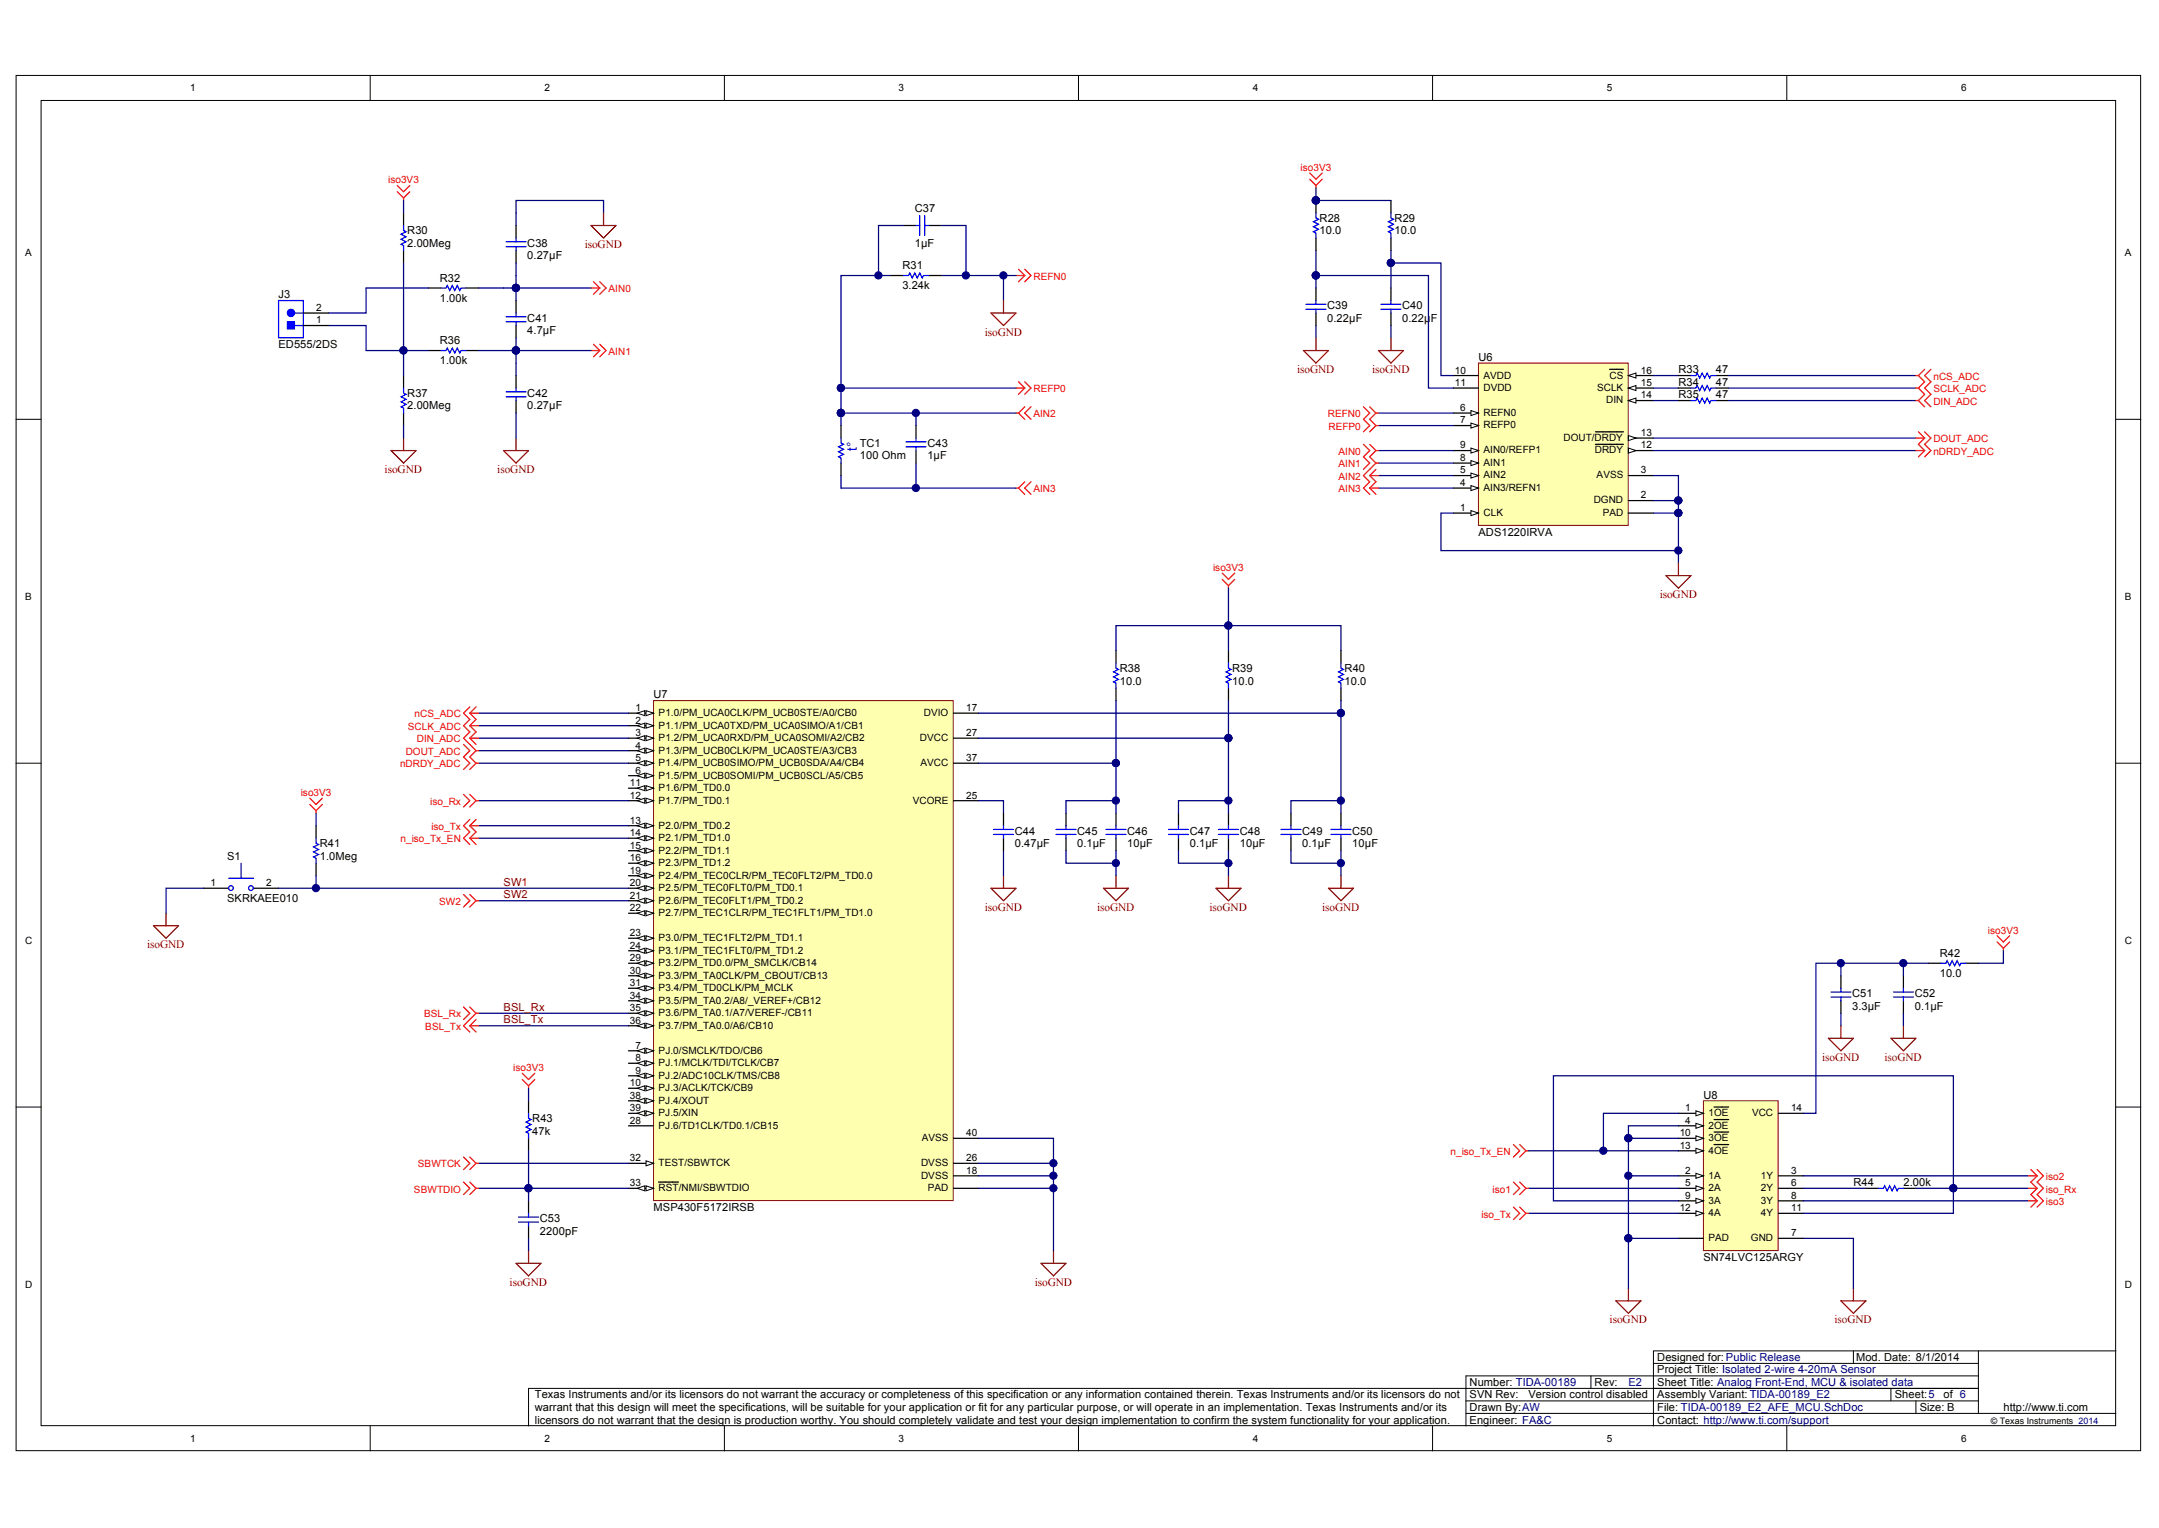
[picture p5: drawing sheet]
<svg xmlns="http://www.w3.org/2000/svg" width="420mm" height="297mm" viewBox="0 0 420 297" stroke-linecap="round" stroke-linejoin="round" font-family="sans-serif">
<defs><g id="words">
<text font-size="2.6" fill="#00f" x="166.6" y="87.6" transform="rotate(-90 166.6 87.6)">t°</text>
<g font-size="2.2">
<text x="177.9" y="41.2">C37</text>
<text x="79.2" y="45.5">R30</text>
<text x="256.6" y="45.5">10.0</text>
<text x="256.6" y="43.1">R28</text>
<text x="271.2" y="45.5">10.0</text>
<text x="271.2" y="43.1">R29</text>
<text x="79.2" y="48">2.00Meg</text>
<text x="102.5" y="50.4">0.27µF</text>
<text x="102.5" y="48">C38</text>
<text x="175.5" y="52.4">R31</text>
<text x="177.9" y="48">1µF</text>
<text x="54.2" y="58">J3</text>
<text x="85.5" y="58.7">1.00k</text>
<text x="85.5" y="54.8">R32</text>
<text x="175.5" y="56.2">3.24k</text>
<text x="102.5" y="65">4.7µF</text>
<text x="102.5" y="62.6">C41</text>
<text x="258.1" y="62.6">0.22µF</text>
<text x="258.1" y="60.1">C39</text>
<text x="272.7" y="62.6">0.22µ</text>
<text x="272.7" y="60.1">C40</text>
<text x="278.2" y="62.6">F</text>
<text x="54.2" y="67.7">ED555/2DS</text>
<text x="85.5" y="70.8">1.00k</text>
<text x="85.5" y="66.9">R36</text>
<text x="287.5" y="70.1">U6</text>
<text x="79.2" y="77.2">R37</text>
<text x="102.5" y="77.2">C42</text>
<text x="326.4" y="72.5">R33</text>
<text x="326.4" y="75">R34</text>
<text x="326.4" y="77.4">R35</text>
<text x="333.7" y="72.5">47</text>
<text x="333.7" y="75">47</text>
<text x="333.7" y="77.4">47</text>
<text x="79.2" y="79.6">2.00Meg</text>
<text x="102.5" y="79.6">0.27µF</text>
<text x="167.2" y="89.3">100 Ohm</text>
<text x="167.2" y="86.9">TC1</text>
<text x="180.3" y="89.3">1µF</text>
<text x="180.3" y="86.9">C43</text>
<text x="287.5" y="104.2">ADS1220IRVA</text>
<text x="217.7" y="130.6">R38</text>
<text x="239.6" y="130.6">R39</text>
<text x="261.5" y="130.6">R40</text>
<text x="127.1" y="135.7">U7</text>
<text x="217.7" y="133.1">10.0</text>
<text x="239.6" y="133.1">10.0</text>
<text x="261.5" y="133.1">10.0</text>
<text x="44.2" y="167.1">S1</text>
<text x="62.2" y="167.1">1.0Meg</text>
<text x="62.2" y="164.7">R41</text>
<text x="197.3" y="164.7">0.47µF</text>
<text x="197.3" y="162.3">C44</text>
<text x="209.4" y="164.7">0.1µF</text>
<text x="209.4" y="162.3">C45</text>
<text x="219.2" y="164.7">10µF</text>
<text x="219.2" y="162.3">C46</text>
<text x="231.3" y="164.7">0.1µF</text>
<text x="231.3" y="162.3">C47</text>
<text x="241.1" y="164.7">10µF</text>
<text x="241.1" y="162.3">C48</text>
<text x="253.2" y="164.7">0.1µF</text>
<text x="253.2" y="162.3">C49</text>
<text x="262.9" y="164.7">10µF</text>
<text x="262.9" y="162.3">C50</text>
<text x="44.2" y="175.4">SKRKAEE010</text>
<text x="377.2" y="190">10.0</text>
<text x="377.2" y="186.1">R42</text>
<text x="360.1" y="196.3">3.3µF</text>
<text x="360.1" y="193.8">C51</text>
<text x="372.3" y="196.3">0.1µF</text>
<text x="372.3" y="193.8">C52</text>
<text x="331.2" y="213.6">U8</text>
<text x="103.5" y="220.6">47k</text>
<text x="103.5" y="218.2">R43</text>
<text x="360.4" y="230.6">R44</text>
<text x="370.1" y="230.6">2.00k</text>
<text x="105" y="237.6">C53</text>
<text x="127.1" y="235.4">MSP430F5172IRSB</text>
<text x="105" y="240">2200pF</text>
<text x="331.2" y="245.1">SN74LVC125ARGY</text>
<text x="285.8" y="269.5">Number: TIDA-00189</text>
<text x="310.1" y="269.5">Rev:</text>
<text x="322.2" y="269.5">Sheet Title: Analog Front-End, MCU &amp; isolated data</text>
<text x="322.2" y="267">Project Title: Isolated 2-wire 4-20mA Sensor</text>
<text x="322.2" y="264.6">Designed for: Public Release</text>
<text x="360.9" y="264.6">Mod. Date: 8/1/2014</text>
<text x="104" y="271.9">Texas Instruments and/or its licensors do not warrant the accuracy or completeness of this specification or any information contained therein. Texas Instruments and/or its licensors do not</text>
<text x="104" y="274.3">warrant that this design will meet the specifications, will be suitable for your application or fit for any particular purpose, or will operate in an implementation. Texas Instruments and/or its</text>
<text x="285.8" y="274.3">Drawn By:AW</text>
<text x="285.8" y="271.9">SVN Rev:</text>
<text x="297.2" y="271.9">Version control disabled</text>
<text x="322.2" y="274.3">File: TIDA-00189_E2_AFE_MCU.SchDoc</text>
<text x="322.2" y="271.9">Assembly Variant: TIDA-00189_E2</text>
<text x="368.4" y="271.9">Sheet:5</text>
<text x="373.3" y="274.3">Size: B</text>
<text x="377.9" y="271.9">of 6</text>
<text x="389.6" y="274.3">http://www.ti.com</text>
<text x="104" y="276.7">licensors do not warrant that the design is production worthy. You should completely validate and test your design implementation to confirm the system functionality for your application.</text>
<text x="285.8" y="276.7">Engineer: FA&amp;C</text>
<text x="322.2" y="276.7">Contact: http://www.ti.com/support</text>
</g>
<g font-size="2.2" fill="#800000">
<text x="113.7" y="48.2">isoGND</text>
<text x="191.5" y="65.3">isoGND</text>
<text x="252.2" y="72.5">isoGND</text>
<text x="266.8" y="72.5">isoGND</text>
<text x="74.8" y="92">isoGND</text>
<text x="96.7" y="92">isoGND</text>
<text x="322.7" y="116.3">isoGND</text>
<text x="97.9" y="172.2">SW1</text>
<text x="97.9" y="174.6">SW2</text>
<text x="191.5" y="177.1">isoGND</text>
<text x="213.3" y="177.1">isoGND</text>
<text x="235.2" y="177.1">isoGND</text>
<text x="257.1" y="177.1">isoGND</text>
<text x="28.6" y="184.3">isoGND</text>
<text x="97.9" y="196.5">BSL_Rx</text>
<text x="97.9" y="199">BSL_Tx</text>
<text x="354.3" y="206.2">isoGND</text>
<text x="366.4" y="206.2">isoGND</text>
<text x="99.1" y="250">isoGND</text>
<text x="201.2" y="250">isoGND</text>
<text x="313" y="257.3">isoGND</text>
<text x="356.7" y="257.3">isoGND</text>
</g>
<text font-size="2.2" fill="#000080" x="316.6" y="269.5">E2</text>
<g font-size="1.9">
<text x="37" y="17.8">1</text>
<text x="105.9" y="17.8">2</text>
<text x="174.7" y="17.8">3</text>
<text x="243.6" y="17.8">4</text>
<text x="312.4" y="17.8">5</text>
<text x="381.3" y="17.8">6</text>
<text x="4.9" y="49.9">A</text>
<text x="413.2" y="49.9">A</text>
<text x="61.5" y="62.9">1</text>
<text x="61.5" y="60.4">2</text>
<text x="282.9" y="72.6">10</text>
<text x="282.9" y="75">11</text>
<text x="288.5" y="73.6">AVDD</text>
<text x="288.5" y="76">DVDD</text>
<text x="310.5" y="76">SCLK</text>
<text x="312.9" y="73.6">CS</text>
<text x="319.1" y="75">15</text>
<text x="319.1" y="72.6">16</text>
<text x="319.1" y="77.4">14</text>
<text x="283.9" y="79.9">6</text>
<text x="283.9" y="82.3">7</text>
<text x="288.5" y="80.9">REFN0</text>
<text x="288.5" y="83.3">REFP0</text>
<text x="312.3" y="78.4">DIN</text>
<text x="283.9" y="89.6">8</text>
<text x="283.9" y="87.2">9</text>
<text x="288.5" y="88.1">AIN0/REFP1</text>
<text x="304" y="85.7">DOUT/DRDY</text>
<text x="310.1" y="88.1">DRDY</text>
<text x="319.1" y="87.2">12</text>
<text x="319.1" y="84.7">13</text>
<text x="283.9" y="94.5">4</text>
<text x="283.9" y="92">5</text>
<text x="288.5" y="95.4">AIN3/REFN1</text>
<text x="288.5" y="93">AIN2</text>
<text x="288.5" y="90.6">AIN1</text>
<text x="310.5" y="93">AVSS</text>
<text x="319.1" y="92">3</text>
<text x="283.9" y="99.3">1</text>
<text x="288.5" y="100.3">CLK</text>
<text x="309.9" y="97.9">DGND</text>
<text x="311.6" y="100.3">PAD</text>
<text x="319.1" y="96.9">2</text>
<text x="4.9" y="116.7">B</text>
<text x="413.2" y="116.7">B</text>
<text x="123.5" y="138.2">1</text>
<text x="123.5" y="140.7">2</text>
<text x="123.5" y="143.1">3</text>
<text x="128.1" y="139.2">P1.0/PM_UCA0CLK/PM_UCB0STE/A0/CB0</text>
<text x="128.1" y="141.6">P1.1/PM_UCA0TXD/PM_UCA0SIMO/A1/CB1</text>
<text x="179.6" y="139.2">DVIO</text>
<text x="187.8" y="138.2">17</text>
<text x="187.8" y="143.1">27</text>
<text x="123.5" y="145.5">4</text>
<text x="123.5" y="148">5</text>
<text x="128.1" y="144.1">P1.2/PM_UCA0RXD/PM_UCA0SOMI/A2/CB2</text>
<text x="128.1" y="146.5">P1.3/PM_UCB0CLK/PM_UCA0STE/A3/CB3</text>
<text x="128.1" y="148.9">P1.4/PM_UCB0SIMO/PM_UCB0SDA/A4/CB4</text>
<text x="178.9" y="144.1">DVCC</text>
<text x="179" y="148.9">AVCC</text>
<text x="187.8" y="148">37</text>
<text x="122.5" y="152.8">11</text>
<text x="122.5" y="155.2">12</text>
<text x="123.5" y="150.4">6</text>
<text x="128.1" y="151.3">P1.5/PM_UCB0SOMI/PM_UCB0SCL/A5/CB5</text>
<text x="128.1" y="153.8">P1.6/PM_TD0.0</text>
<text x="187.8" y="155.2">25</text>
<text x="122.5" y="160.1">13</text>
<text x="128.1" y="156.2">P1.7/PM_TD0.1</text>
<text x="128.1" y="161.1">P2.0/PM_TD0.2</text>
<text x="177.5" y="156.2">VCORE</text>
<text x="122.5" y="162.5">14</text>
<text x="122.5" y="165">15</text>
<text x="122.5" y="167.4">16</text>
<text x="128.1" y="163.5">P2.1/PM_TD1.0</text>
<text x="128.1" y="165.9">P2.2/PM_TD1.1</text>
<text x="40.9" y="172.2">1</text>
<text x="51.7" y="172.2">2</text>
<text x="122.5" y="169.8">19</text>
<text x="122.5" y="172.2">20</text>
<text x="128.1" y="168.3">P2.3/PM_TD1.2</text>
<text x="128.1" y="170.8">P2.4/PM_TEC0CLR/PM_TEC0FLT2/PM_TD0.0</text>
<text x="128.1" y="173.2">P2.5/PM_TEC0FLT0/PM_TD0.1</text>
<text x="122.5" y="174.7">21</text>
<text x="122.5" y="177.1">22</text>
<text x="128.1" y="175.7">P2.6/PM_TEC0FLT1/PM_TD0.2</text>
<text x="128.1" y="178.1">P2.7/PM_TEC1CLR/PM_TEC1FLT1/PM_TD1.0</text>
<text x="4.9" y="183.6">C</text>
<text x="122.5" y="182">23</text>
<text x="122.5" y="184.4">24</text>
<text x="128.1" y="182.9">P3.0/PM_TEC1FLT2/PM_TD1.1</text>
<text x="128.1" y="185.4">P3.1/PM_TEC1FLT0/PM_TD1.2</text>
<text x="413.1" y="183.6">C</text>
<text x="122.5" y="186.8">29</text>
<text x="122.5" y="189.3">30</text>
<text x="122.5" y="191.7">31</text>
<text x="128.1" y="187.8">P3.2/PM_TD0.0/PM_SMCLK/CB14</text>
<text x="128.1" y="190.3">P3.3/PM_TA0CLK/PM_CBOUT/CB13</text>
<text x="122.5" y="194.1">34</text>
<text x="122.5" y="196.6">35</text>
<text x="128.1" y="192.7">P3.4/PM_TD0CLK/PM_MCLK</text>
<text x="128.1" y="195.1">P3.5/PM_TA0.2/A8/_VEREF+/CB12</text>
<text x="128.1" y="197.5">P3.6/PM_TA0.1/A7/VEREF-/CB11</text>
<text x="122.5" y="199">36</text>
<text x="123.5" y="203.9">7</text>
<text x="128.1" y="200">P3.7/PM_TA0.0/A6/CB10</text>
<text x="123.5" y="206.3">8</text>
<text x="123.5" y="208.7">9</text>
<text x="128.1" y="204.8">PJ.0/SMCLK/TDO/CB6</text>
<text x="128.1" y="207.3">PJ.1/MCLK/TDI/TCLK/CB7</text>
<text x="128.1" y="209.7">PJ.2/ADC10CLK/TMS/CB8</text>
<text x="122.5" y="211.1">10</text>
<text x="122.5" y="213.6">38</text>
<text x="128.1" y="212.1">PJ.3/ACLK/TCK/CB9</text>
<text x="128.1" y="214.6">PJ.4/XOUT</text>
<text x="122.5" y="218.5">28</text>
<text x="122.5" y="216">39</text>
<text x="128.1" y="219.4">PJ.6/TD1CLK/TD0.1/CB15</text>
<text x="128.1" y="217">PJ.5/XIN</text>
<text x="179.2" y="221.8">AVSS</text>
<text x="187.8" y="220.9">40</text>
<text x="326.6" y="220.9">10</text>
<text x="327.7" y="216">1</text>
<text x="327.7" y="218.5">4</text>
<text x="332.2" y="217">1OE</text>
<text x="332.2" y="219.4">2OE</text>
<text x="332.2" y="221.8">3OE</text>
<text x="340.7" y="217">VCC</text>
<text x="348.3" y="216">14</text>
<text x="122.5" y="225.7">32</text>
<text x="128.1" y="226.7">TEST/SBWTCK</text>
<text x="179.1" y="226.7">DVSS</text>
<text x="187.8" y="225.7">26</text>
<text x="326.6" y="223.3">13</text>
<text x="332.2" y="224.3">4OE</text>
<text x="122.5" y="230.6">33</text>
<text x="128.1" y="231.6">RST/NMI/SBWTDIO</text>
<text x="179.1" y="229.2">DVSS</text>
<text x="180.4" y="231.6">PAD</text>
<text x="187.8" y="228.2">18</text>
<text x="327.7" y="228.2">2</text>
<text x="327.7" y="230.6">5</text>
<text x="327.7" y="233">9</text>
<text x="332.2" y="229.2">1A</text>
<text x="332.2" y="231.6">2A</text>
<text x="332.2" y="234">3A</text>
<text x="342.4" y="229.2">1Y</text>
<text x="342.4" y="231.6">2Y</text>
<text x="342.4" y="234">3Y</text>
<text x="348.3" y="228.2">3</text>
<text x="348.3" y="230.6">6</text>
<text x="348.3" y="233">8</text>
<text x="326.6" y="235.5">12</text>
<text x="332.2" y="236.4">4A</text>
<text x="342.4" y="236.4">4Y</text>
<text x="348.3" y="235.5">11</text>
<text x="332.2" y="241.3">PAD</text>
<text x="340.5" y="241.3">GND</text>
<text x="348.3" y="240.3">7</text>
<text x="4.9" y="250.4">D</text>
<text x="413.1" y="250.4">D</text>
<text x="37" y="280.3">1</text>
<text x="105.9" y="280.3">2</text>
<text x="174.7" y="280.3">3</text>
<text x="243.6" y="280.3">4</text>
<text x="312.4" y="280.3">5</text>
<text x="381.3" y="280.3">6</text>
</g>
<g font-size="1.9" fill="#f00">
<text x="75.5" y="35.7">iso3V3</text>
<text x="252.9" y="33.2">iso3V3</text>
<text x="118.3" y="56.8">AIN0</text>
<text x="201" y="54.3">REFN0</text>
<text x="118.3" y="68.9">AIN1</text>
<text x="201" y="76.2">REFP0</text>
<text x="375.9" y="73.8">nCS_ADC</text>
<text x="375.9" y="76.2">SCLK_ADC</text>
<text x="201" y="81.1">AIN2</text>
<text x="258.2" y="81.1">REFN0</text>
<text x="258.3" y="83.5">REFP0</text>
<text x="375.9" y="78.7">DIN_ADC</text>
<text x="260.3" y="88.4">AIN0</text>
<text x="375.9" y="86">DOUT_ADC</text>
<text x="375.9" y="88.4">nDRDY_ADC</text>
<text x="201" y="95.7">AIN3</text>
<text x="260.3" y="90.8">AIN1</text>
<text x="260.3" y="93.2">AIN2</text>
<text x="260.3" y="95.7">AIN3</text>
<text x="235.9" y="111">iso3V3</text>
<text x="79.3" y="141.9">SCLK_ADC</text>
<text x="80.6" y="139.4">nCS_ADC</text>
<text x="77.8" y="149.1">nDRDY_ADC</text>
<text x="78.9" y="146.7">DOUT_ADC</text>
<text x="81" y="144.3">DIN_ADC</text>
<text x="58.5" y="154.7">iso3V3</text>
<text x="83.7" y="156.5">iso_Rx</text>
<text x="83.9" y="161.3">iso_Tx</text>
<text x="77.9" y="163.7">n_iso_Tx_EN</text>
<text x="85.4" y="175.9">SW2</text>
<text x="386.6" y="181.5">iso3V3</text>
<text x="82.5" y="197.8">BSL_Rx</text>
<text x="82.7" y="200.2">BSL_Tx</text>
<text x="99.8" y="208.2">iso3V3</text>
<text x="81.3" y="227">SBWTCK</text>
<text x="282" y="224.5">n_iso_Tx_EN</text>
<text x="80.5" y="231.8">SBWTDIO</text>
<text x="290.2" y="231.8">iso1</text>
<text x="397.8" y="231.8">iso_Rx</text>
<text x="397.8" y="229.4">iso2</text>
<text x="288" y="236.7">iso_Tx</text>
<text x="397.8" y="234.2">iso3</text>
</g>
<text font-size="1.7" x="387.1" y="276.8">© Texas Instruments 2014</text>
</g></defs>
<g fill="#fff" stroke="#000" stroke-width=".19">
<path d="M3.1 14.7h413.1v267.3h-413.1z"/>
<path d="M8 19.5h403.4v257.6h-403.4z"/>
</g>
<g fill="none" stroke="#000" stroke-width=".19">
<path d="M72 14.7v4.8M140.9 14.7v4.8M209.7 14.7v4.8M278.6 14.7v4.8M347.4 14.7v4.8M3.1 81.5h4.9M411.4 81.5h4.9M3.1 148.4h4.9M411.4 148.4h4.9M3.1 215.2h4.9M411.4 215.2h4.9M72 277.2v4.9"/>
<path d="M140.9 277.2v4.9M209.7 277.2v4.9M278.6 277.2v4.9M285 274.8h126.4M285 272.3h99.7M309.3 267.5v2.4M321.5 265h63.2M347.4 277.2v4.9M360.4 262.6v2.4M367.7 269.9v2.4M372.5 272.3v2.5M384.7 269.9h-281.9v7.3"/>
<path d="M384.7 267.5h-99.7v9.7M384.7 262.6v12.2M411.4 262.6h-89.9v14.6"/>
</g>
<path d="M287.5 70.6h29.1v31.5h-29.1z" fill="#ffffb0" stroke="#800000" stroke-width=".19"/>
<path d="M316.6 75.4h4.9" fill="none" stroke="#000" stroke-width=".24"/>
<path d="M316.6 75.4l1.5-.4v.9z" fill="#fff" stroke="#000" stroke-width=".19"/>
<path d="M316.6 73h4.9" fill="none" stroke="#000" stroke-width=".24"/>
<path d="M316.6 73l1.5-.5v1z" fill="#fff" stroke="#000" stroke-width=".19"/>
<path d="M313 71.8h2.7M282.6 99.7h4.9" fill="none" stroke="#000" stroke-width=".24"/>
<path d="M286 99.3l1.5 .4-1.5 .5z" fill="#fff" stroke="#000" stroke-width=".19"/>
<path d="M282.6 94.9h4.9M316.6 97.3h4.9M316.6 92.5h4.9" fill="none" stroke="#000" stroke-width=".24"/>
<path d="M286 94.4l1.5 .5-1.5 .5z" fill="#fff" stroke="#000" stroke-width=".19"/>
<path d="M282.6 92.5h4.9" fill="none" stroke="#000" stroke-width=".24"/>
<path d="M286 92l1.5 .5-1.5 .4z" fill="#fff" stroke="#000" stroke-width=".19"/>
<path d="M282.6 80.3h4.9" fill="none" stroke="#000" stroke-width=".24"/>
<path d="M286 79.8l1.5 .5-1.5 .5z" fill="#fff" stroke="#000" stroke-width=".19"/>
<path d="M282.6 82.7h4.9" fill="none" stroke="#000" stroke-width=".24"/>
<path d="M286 82.2l1.5 .5-1.5 .5z" fill="#fff" stroke="#000" stroke-width=".19"/>
<path d="M282.6 90h4.9" fill="none" stroke="#000" stroke-width=".24"/>
<path d="M286 89.5l1.5 .5-1.5 .5z" fill="#fff" stroke="#000" stroke-width=".19"/>
<path d="M282.6 87.6h4.9" fill="none" stroke="#000" stroke-width=".24"/>
<path d="M286 87.1l1.5 .5-1.5 .5z" fill="#fff" stroke="#000" stroke-width=".19"/>
<path d="M282.6 73h4.9M282.6 75.4h4.9M316.6 87.6h4.9" fill="none" stroke="#000" stroke-width=".24"/>
<path d="M316.6 87.1l1.5 .5-1.5 .5z" fill="#fff" stroke="#000" stroke-width=".19"/>
<path d="M310.2 86.4h5.5M316.6 85.2h4.9" fill="none" stroke="#000" stroke-width=".24"/>
<path d="M316.6 84.7l1.5 .5-1.5 .4z" fill="#fff" stroke="#000" stroke-width=".19"/>
<path d="M316.6 77.9h4.9M310.2 83.9h5.5" fill="none" stroke="#000" stroke-width=".24"/>
<path d="M316.6 77.9l1.5-.5v1z" fill="#fff" stroke="#000" stroke-width=".19"/>
<path d="M255.9 56v2.4M270.5 56v2.4M255.9 60.9v2.4M270.5 60.9v2.4M326.4 73h2.4M326.4 75.4h2.4M326.4 77.9h2.4M333.7 73h2.4M333.7 75.4h2.4M333.7 77.9h2.4M316.6 99.7h4.9" fill="none" stroke="#000" stroke-width=".24"/>
<g fill="none" stroke="#000080" stroke-width=".24">
<path d="M71.2 56v4.9h-7.3M100.3 53.6v2.4h-2.4M100.3 41.4v-2.4h17.1v2.4M100.3 56h14.6M173.3 53.6h-9.8v21.8M183 53.6h14.6M195.1 53.6v4.8M255.9 53.6v2.4M270.5 56v-4.9h9.7v21.9h2.4M63.9 63.3h7.3v4.8M97.9 68.1h17M100.3 68.1v2.5"/>
<path d="M197.6 75.4h-34.1v4.9h34.1M255.9 63.3v2.4M270.5 63.3v2.4M321.5 73h4.9M321.5 75.4h4.9M321.5 77.9h4.9M336.1 73h36.4M336.1 75.4h36.4M336.1 77.9h36.4M163.5 94.9h34.1M268 80.3h14.6M268 82.7h14.6"/>
<path d="M268 87.6h14.6M268 90h14.6M268 92.5h14.6M268 94.9h14.6M282.6 99.7h-2.4v7.3h46.2M321.5 99.7h4.9v9.8M321.5 97.3h4.9v2.4M321.5 92.5h4.9v4.8M321.5 87.6h51M321.5 85.2h51"/>
</g>
<g fill="#000080" stroke="#000080" stroke-width=".19">
<circle cx="326.3" cy="99.7" r=".7"/>
<circle cx="326.3" cy="97.3" r=".7"/>
<circle cx="326.3" cy="107" r=".7"/>
<circle cx="270.4" cy="51.1" r=".7"/>
<circle cx="255.9" cy="53.5" r=".7"/>
<circle cx="100.3" cy="56" r=".7"/>
<circle cx="100.3" cy="68.1" r=".7"/>
<circle cx="163.5" cy="80.3" r=".7"/>
<circle cx="163.5" cy="75.4" r=".7"/>
<circle cx="195.1" cy="53.5" r=".7"/>
</g>
<path d="M253.9 59.2h3.9M255.9 58.4v.8M268.5 59.2h3.9M270.5 58.4v.8M253.9 60.1h3.9M255.9 60.1v.8M268.5 60.1h3.9M270.5 60.1v.8M328.8 73h1l.2-.5 .5 1 .5-1 .5 1 .5-1 .4 1 .3-.5h1M328.8 75.4h1l.2-.4 .5 .9 .5-.9 .5 .9 .5-.9 .4 .9 .3-.5h1M328.8 77.9h1l.2-.5 .5 1 .5-1 .5 1 .5-1 .4 1 .3-.5h1" fill="none" stroke="#00f" stroke-width=".24"/>
<g fill="none" stroke="#f00" stroke-width=".24">
<path d="M77.3 36.1l1.2 1.2 1.2-1.2M77.3 37.3l1.2 1.2M78.5 38.5v.5M79.7 37.3l-1.2 1.2M254.7 33.6l1.2 1.2 1.2-1.2M254.7 34.8l1.2 1.3M255.9 36.1v.4M257.1 34.8l-1.2 1.3M114.9 56h1.7M115.4 54.8l1.2 1.2M116.6 56l-1.2 1.2M116.6 54.8l1.2 1.2-1.2 1.2"/>
<path d="M197.6 53.6h1.7M198 52.3l1.3 1.3M199.3 53.6l-1.3 1.2M199.3 52.3l1.2 1.3-1.2 1.2M114.9 68.1h1.7M115.4 66.9l1.2 1.2M116.6 68.1l-1.2 1.3M116.6 66.9l1.2 1.2-1.2 1.3M197.6 75.4h1.7M198 74.2l1.3 1.2M199.3 79.1l-1.3 1.2M199.3 75.4l-1.3 1.3"/>
<path d="M199.3 74.2l1.2 1.2-1.2 1.3M200.5 79.1l-1.2 1.2 1.2 1.2M265.1 79.1l1.2 1.2-1.2 1.2 1.2 1.2-1.2 1.2M266.3 79.1l1.2 1.2M372.5 75.4h.5M372.5 73h.5M372.5 77.9h.5M373 73l1.2 1.2-1.2 1.2M373 75.4l1.2 1.3-1.2 1.2M373 77.9l1.2 1.2M374.2 71.8l-1.2 1.2M375.5 71.8l-1.3 1.2 1.3 1.2-1.3 1.2 1.3 1.3-1.3 1.2 1.3 1.2"/>
<path d="M197.6 80.3h.4M197.6 94.9h.4M198 80.3l1.3 1.2M198 94.9l1.3 1.2M199.3 93.7l-1.3 1.2M200.5 93.7l-1.2 1.2 1.2 1.2M265.1 86.4l1.2 1.2-1.2 1.2 1.2 1.2-1.2 1.2M266.3 86.4l1.2 1.2M266.3 92.5l1.2 1.2-1.2 1.2M266.3 92.5h1.7M266.3 94.9l1.2 1.2M266.3 94.9h1.7"/>
<path d="M267.5 80.3l-1.2 1.2 1.2 1.2M267.5 80.3h.5M267.5 82.7l-1.2 1.2M267.5 82.7h.5M267.5 87.6l-1.2 1.2 1.2 1.2M267.5 87.6h.5M267.5 90l-2.4 2.5 1.2 1.2-1.2 1.2 1.2 1.2M267.5 90h.5M267.5 91.2l-1.2 1.3M372.5 87.6h1.7M372.5 85.2h1.7M373 83.9l1.2 1.3"/>
<path d="M374.2 85.2l-1.2 1.2 1.2 1.2M374.2 83.9l1.3 1.3-1.3 1.2 1.3 1.2-1.3 1.2M374.2 87.6l-1.2 1.2"/>
</g>
<g fill="none" stroke="#800000" stroke-width=".24">
<path d="M114.9 43.8h4.9l-2.4 2.5zM117.4 41.4v2.4M195.1 58.4v2.5M192.7 60.9h4.9l-2.5 2.4zM253.5 68.1h4.8l-2.4 2.5zM255.9 65.7v2.4M268 68.1h4.9l-2.4 2.5zM270.5 65.7v2.4M76 87.6h4.9l-2.4 2.4zM78.5 85.2v2.4M97.9 87.6h4.9l-2.5 2.4zM100.3 85.2v2.4"/>
<path d="M323.9 111.9h4.9l-2.4 2.4zM326.4 109.5v2.4"/>
</g>
<path d="M54.2 58.4h4.8v7.3h-4.8z" fill="#fff" stroke="#00f" stroke-width=".24"/>
<path d="M57.3 60.9h1.7M57.3 63.3h1.7" fill="none" stroke="#00f" stroke-width=".24"/>
<circle cx="56.6" cy="60.8" r=".7" fill="#00f" stroke="#00f" stroke-width=".24"/>
<path d="M59 63.3h4.9M59 60.9h4.9" fill="none" stroke="#000" stroke-width=".24"/>
<path d="M55.9 62.6h1.4v1.4h-1.4z" fill="#00f" stroke="#00f" stroke-width=".19"/>
<path d="M331.2 214h14.6v29.1h-14.6z" fill="#ffffb0" stroke="#800000" stroke-width=".19"/>
<path d="M345.8 216.4h4.9M326.4 228.6h4.8" fill="none" stroke="#000" stroke-width=".24"/>
<path d="M329.8 228.1l1.4 .5-1.4 .5z" fill="#fff" stroke="#000" stroke-width=".19"/>
<path d="M326.4 216.4h4.8M345.8 240.7h4.9" fill="none" stroke="#000" stroke-width=".24"/>
<path d="M329.8 215.9l1.4 .5-1.4 .5z" fill="#fff" stroke="#000" stroke-width=".19"/>
<path d="M333.3 215.2h2.8M326.4 231h4.8M345.8 228.6h4.9" fill="none" stroke="#000" stroke-width=".24"/>
<path d="M329.8 230.5l1.4 .5-1.4 .5z" fill="#fff" stroke="#000" stroke-width=".19"/>
<path d="M326.4 218.9h4.8M345.8 235.9h4.9" fill="none" stroke="#000" stroke-width=".24"/>
<path d="M329.8 218.4l1.4 .5-1.4 .4z" fill="#fff" stroke="#000" stroke-width=".19"/>
<path d="M333.3 217.6h2.8M326.4 223.7h4.8" fill="none" stroke="#000" stroke-width=".24"/>
<path d="M329.8 223.2l1.4 .5-1.4 .5z" fill="#fff" stroke="#000" stroke-width=".19"/>
<path d="M326.4 235.9h4.8M333.3 222.5h2.8M345.8 231h4.9" fill="none" stroke="#000" stroke-width=".24"/>
<path d="M329.8 235.4l1.4 .5-1.4 .5z" fill="#fff" stroke="#000" stroke-width=".19"/>
<path d="M326.4 233.4h4.8" fill="none" stroke="#000" stroke-width=".24"/>
<path d="M329.8 233l1.4 .4-1.4 .5z" fill="#fff" stroke="#000" stroke-width=".19"/>
<path d="M326.4 221.3h4.8M345.8 233.4h4.9" fill="none" stroke="#000" stroke-width=".24"/>
<path d="M329.8 220.8l1.4 .5-1.4 .5z" fill="#fff" stroke="#000" stroke-width=".19"/>
<path d="M333.3 220.1h2.8M362.8 231h2.4M370.1 231h2.4M326.4 240.7h4.8" fill="none" stroke="#000" stroke-width=".24"/>
<g fill="none" stroke="#000080" stroke-width=".24">
<path d="M326.4 218.9h-9.8v2.4M326.4 216.4h-14.6v7.3M297.2 235.9h29.2M297.2 223.7h29.2M297.2 231h29.2M316.6 228.6h9.8M326.4 221.3h-9.8v19.4M326.4 233.4h-24.3v-24.3h77.7v26.8h-29.1M350.7 231h12.1M350.7 228.6h43.7M350.7 233.4h43.7M372.5 231h21.9"/>
<path d="M326.4 240.7h-9.8v9.8M350.7 240.7h9.7v9.8"/>
</g>
<g fill="none" stroke="#f00" stroke-width=".24">
<path d="M388.3 181.9l1.2 1.2 1.3-1.2M388.3 183.1l1.2 1.2M389.5 184.3v.5M390.8 183.1l-1.3 1.2M294.3 234.7l1.2 1.2-1.2 1.2M294.3 222.5l1.2 1.2-1.2 1.2M294.3 229.8l1.2 1.2-1.2 1.2M295.5 234.7l1.2 1.2M295.5 222.5l1.2 1.2M295.5 229.8l1.2 1.2M296.7 235.9l-1.2 1.2M296.7 235.9h.5"/>
<path d="M296.7 223.7l-1.2 1.2M296.7 223.7h.5M296.7 231h.5M296.7 231l-1.2 1.2M394.4 231h1.7M394.4 228.6h1.7M394.4 233.4h1.7M394.9 227.4l1.2 1.2M396.1 231l-1.2 1.2 1.2 1.2M396.1 228.6l-1.2 1.2 1.2 1.2M396.1 227.4l1.2 1.2-1.2 1.2 1.2 1.2-1.2 1.2 1.2 1.2-1.2 1.3M396.1 233.4l-1.2 1.3"/>
</g>
<path d="M314.2 252.9h4.9l-2.5 2.4zM316.6 250.5v2.4M358 252.9h4.8l-2.4 2.4zM360.4 250.5v2.4" fill="none" stroke="#800000" stroke-width=".24"/>
<g fill="#000080" stroke="#000080" stroke-width=".19">
<circle cx="316.6" cy="240.7" r=".7"/>
<circle cx="316.6" cy="221.3" r=".7"/>
<circle cx="311.8" cy="223.7" r=".7"/>
<circle cx="316.6" cy="228.6" r=".7"/>
<circle cx="379.8" cy="231" r=".7"/>
</g>
<path d="M365.2 231h1l.3-.5 .4 1 .5-1 .5 1 .5-1 .5 1 .2-.5h1" fill="none" stroke="#00f" stroke-width=".24"/>
<path d="M127.1 136.2h58.3v97.2h-58.3z" fill="#ffffb0" stroke="#800000" stroke-width=".19"/>
<path d="M122.2 138.6h4.9" fill="none" stroke="#000" stroke-width=".24"/>
<g fill="#fff" stroke="#000" stroke-width=".19">
<path d="M125.6 138.2l1.5 .4-1.5 .5z"/>
<path d="M123.9 138.6l1.5-.4v.9z"/>
</g>
<path d="M122.2 141.1h4.9" fill="none" stroke="#000" stroke-width=".24"/>
<g fill="#fff" stroke="#000" stroke-width=".19">
<path d="M125.6 140.6l1.5 .5-1.5 .5z"/>
<path d="M123.9 141.1l1.5-.5v1z"/>
</g>
<path d="M122.2 143.5h4.9" fill="none" stroke="#000" stroke-width=".24"/>
<g fill="#fff" stroke="#000" stroke-width=".19">
<path d="M125.6 143l1.5 .5-1.5 .5z"/>
<path d="M123.9 143.5l1.5-.5v1z"/>
</g>
<path d="M122.2 145.9h4.9" fill="none" stroke="#000" stroke-width=".24"/>
<g fill="#fff" stroke="#000" stroke-width=".19">
<path d="M125.6 145.4l1.5 .5-1.5 .5z"/>
<path d="M123.9 145.9l1.5-.5v1z"/>
</g>
<path d="M122.2 148.4h4.9" fill="none" stroke="#000" stroke-width=".24"/>
<g fill="#fff" stroke="#000" stroke-width=".19">
<path d="M125.6 147.9l1.5 .5-1.5 .4z"/>
<path d="M123.9 148.4l1.5-.5v.9z"/>
</g>
<path d="M122.2 150.8h4.9" fill="none" stroke="#000" stroke-width=".24"/>
<g fill="#fff" stroke="#000" stroke-width=".19">
<path d="M125.6 150.3l1.5 .5-1.5 .5z"/>
<path d="M123.9 150.8l1.5-.5v1z"/>
</g>
<path d="M122.2 204.3h4.9" fill="none" stroke="#000" stroke-width=".24"/>
<g fill="#fff" stroke="#000" stroke-width=".19">
<path d="M125.6 203.8l1.5 .5-1.5 .5z"/>
<path d="M123.9 204.3l1.5-.5v1z"/>
</g>
<path d="M122.2 206.7h4.9" fill="none" stroke="#000" stroke-width=".24"/>
<g fill="#fff" stroke="#000" stroke-width=".19">
<path d="M125.6 206.2l1.5 .5-1.5 .5z"/>
<path d="M123.9 206.7l1.5-.5v1z"/>
</g>
<path d="M122.2 209.1h4.9" fill="none" stroke="#000" stroke-width=".24"/>
<g fill="#fff" stroke="#000" stroke-width=".19">
<path d="M125.6 208.6l1.5 .5-1.5 .5z"/>
<path d="M123.9 209.1l1.5-.5v1z"/>
</g>
<path d="M122.2 211.6h4.9" fill="none" stroke="#000" stroke-width=".24"/>
<g fill="#fff" stroke="#000" stroke-width=".19">
<path d="M125.6 211.1l1.5 .5-1.5 .4z"/>
<path d="M123.9 211.6l1.5-.5v.9z"/>
</g>
<path d="M122.2 153.2h4.9" fill="none" stroke="#000" stroke-width=".24"/>
<g fill="#fff" stroke="#000" stroke-width=".19">
<path d="M125.6 152.7l1.5 .5-1.5 .5z"/>
<path d="M123.9 153.2l1.5-.5v1z"/>
</g>
<path d="M122.2 155.7h4.9" fill="none" stroke="#000" stroke-width=".24"/>
<g fill="#fff" stroke="#000" stroke-width=".19">
<path d="M125.6 155.2l1.5 .5-1.5 .4z"/>
<path d="M123.9 155.7l1.5-.5v.9z"/>
</g>
<path d="M122.2 160.5h4.9" fill="none" stroke="#000" stroke-width=".24"/>
<g fill="#fff" stroke="#000" stroke-width=".19">
<path d="M125.6 160l1.5 .5-1.5 .5z"/>
<path d="M123.9 160.5l1.5-.5v1z"/>
</g>
<path d="M122.2 162.9h4.9" fill="none" stroke="#000" stroke-width=".24"/>
<g fill="#fff" stroke="#000" stroke-width=".19">
<path d="M125.6 162.5l1.5 .4-1.5 .5z"/>
<path d="M123.9 162.9l1.5-.4v.9z"/>
</g>
<path d="M122.2 165.4h4.9" fill="none" stroke="#000" stroke-width=".24"/>
<g fill="#fff" stroke="#000" stroke-width=".19">
<path d="M125.6 164.9l1.5 .5-1.5 .5z"/>
<path d="M123.9 165.4l1.5-.5v1z"/>
</g>
<path d="M122.2 167.8h4.9" fill="none" stroke="#000" stroke-width=".24"/>
<g fill="#fff" stroke="#000" stroke-width=".19">
<path d="M125.6 167.3l1.5 .5-1.5 .5z"/>
<path d="M123.9 167.8l1.5-.5v1z"/>
</g>
<path d="M185.4 138.6h4.9M122.2 170.2h4.9M185.4 228.6h4.9" fill="none" stroke="#000" stroke-width=".24"/>
<g fill="#fff" stroke="#000" stroke-width=".19">
<path d="M125.6 169.8l1.5 .4-1.5 .5z"/>
<path d="M123.9 170.2l1.5-.4v.9z"/>
</g>
<path d="M122.2 172.7h4.9" fill="none" stroke="#000" stroke-width=".24"/>
<g fill="#fff" stroke="#000" stroke-width=".19">
<path d="M125.6 172.2l1.5 .5-1.5 .5z"/>
<path d="M123.9 172.7l1.5-.5v1z"/>
</g>
<path d="M122.2 175.1h4.9" fill="none" stroke="#000" stroke-width=".24"/>
<g fill="#fff" stroke="#000" stroke-width=".19">
<path d="M125.6 174.6l1.5 .5-1.5 .5z"/>
<path d="M123.9 175.1l1.5-.5v1z"/>
</g>
<path d="M122.2 177.5h4.9" fill="none" stroke="#000" stroke-width=".24"/>
<g fill="#fff" stroke="#000" stroke-width=".19">
<path d="M125.6 177l1.5 .5-1.5 .5z"/>
<path d="M123.9 177.5l1.5-.5v1z"/>
</g>
<path d="M122.2 182.4h4.9" fill="none" stroke="#000" stroke-width=".24"/>
<g fill="#fff" stroke="#000" stroke-width=".19">
<path d="M125.6 181.9l1.5 .5-1.5 .5z"/>
<path d="M123.9 182.4l1.5-.5v1z"/>
</g>
<path d="M122.2 184.8h4.9" fill="none" stroke="#000" stroke-width=".24"/>
<g fill="#fff" stroke="#000" stroke-width=".19">
<path d="M125.6 184.3l1.5 .5-1.5 .5z"/>
<path d="M123.9 184.8l1.5-.5v1z"/>
</g>
<path d="M185.4 155.7h4.9M185.4 143.5h4.9M122.2 187.3h4.9M122.2 218.9h4.9M185.4 226.1h4.9" fill="none" stroke="#000" stroke-width=".24"/>
<g fill="#fff" stroke="#000" stroke-width=".19">
<path d="M125.6 186.8l1.5 .5-1.5 .4z"/>
<path d="M123.9 187.3l1.5-.5v.9z"/>
</g>
<path d="M122.2 189.7h4.9" fill="none" stroke="#000" stroke-width=".24"/>
<g fill="#fff" stroke="#000" stroke-width=".19">
<path d="M125.6 189.2l1.5 .5-1.5 .5z"/>
<path d="M123.9 189.7l1.5-.5v1z"/>
</g>
<path d="M122.2 192.1h4.9" fill="none" stroke="#000" stroke-width=".24"/>
<g fill="#fff" stroke="#000" stroke-width=".19">
<path d="M125.6 191.6l1.5 .5-1.5 .5z"/>
<path d="M123.9 192.1l1.5-.5v1z"/>
</g>
<path d="M122.2 226.1h4.9" fill="none" stroke="#000" stroke-width=".24"/>
<path d="M125.6 225.7l1.5 .4-1.5 .5z" fill="#fff" stroke="#000" stroke-width=".19"/>
<path d="M122.2 231h4.9" fill="none" stroke="#000" stroke-width=".24"/>
<g fill="#fff" stroke="#000" stroke-width=".19">
<path d="M125.6 230.5l1.5 .5-1.5 .5z"/>
<path d="M123.9 231l1.5-.5v1z"/>
</g>
<path d="M122.2 194.5h4.9M128 229.8h3.9" fill="none" stroke="#000" stroke-width=".24"/>
<g fill="#fff" stroke="#000" stroke-width=".19">
<path d="M125.6 194.1l1.5 .4-1.5 .5z"/>
<path d="M123.9 194.5l1.5-.4v.9z"/>
</g>
<path d="M122.2 197h4.9" fill="none" stroke="#000" stroke-width=".24"/>
<g fill="#fff" stroke="#000" stroke-width=".19">
<path d="M125.6 196.5l1.5 .5-1.5 .5z"/>
<path d="M123.9 197l1.5-.5v1z"/>
</g>
<path d="M122.2 199.4h4.9" fill="none" stroke="#000" stroke-width=".24"/>
<g fill="#fff" stroke="#000" stroke-width=".19">
<path d="M125.6 198.9l1.5 .5-1.5 .5z"/>
<path d="M123.9 199.4l1.5-.5v1z"/>
</g>
<path d="M185.4 148.4h4.9M122.2 214h4.9" fill="none" stroke="#000" stroke-width=".24"/>
<g fill="#fff" stroke="#000" stroke-width=".19">
<path d="M125.6 213.5l1.5 .5-1.5 .5z"/>
<path d="M123.9 214l1.5-.5v1z"/>
</g>
<path d="M122.2 216.4h4.9" fill="none" stroke="#000" stroke-width=".24"/>
<g fill="#fff" stroke="#000" stroke-width=".19">
<path d="M125.6 215.9l1.5 .5-1.5 .5z"/>
<path d="M123.9 216.4l1.5-.5v1z"/>
</g>
<g fill="none" stroke="#000" stroke-width=".24">
<path d="M255.9 39v2.4M270.5 39v2.4M78.5 41.4v2.4M78.5 48.7v2.4M83.3 56h2.5M90.6 56h2.5M100.3 43.8v2.5M100.3 48.7v2.4M100.3 58.4v2.5M173.3 53.6h2.4M175.7 43.8h2.4M180.5 53.6h2.5"/>
<path d="M180.5 43.8h2.5M255.9 46.3v2.4M270.5 46.3v2.4M78.5 73v2.4M83.3 68.1h2.5M90.6 68.1h2.5M100.3 63.3v2.4M100.3 73v2.4M100.3 77.9v2.4M78.5 80.3v2.4M163.5 82.7v2.5M163.5 90v2.5"/>
<path d="M178.1 82.7v2.5M178.1 87.6v2.4M217 126.5v2.4M217 133.8v2.4M238.9 126.5v2.4M238.9 133.8v2.4M260.7 126.5v2.4M260.7 133.8v2.4M195.1 158.1v2.4M207.3 158.1v2.4M217 158.1v2.4M229.1 158.1v2.4"/>
<path d="M238.9 158.1v2.4M251 158.1v2.4M260.7 158.1v2.4M39.6 172.7h4.8M49.3 172.7h4.9M61.5 160.5v2.4M61.5 167.8v2.4M195.1 162.9v2.5M207.3 162.9v2.5M217 162.9v2.5M229.1 162.9v2.5M238.9 162.9v2.5"/>
<path d="M251 162.9v2.5M260.7 162.9v2.5M358 189.7v2.4M358 194.5v2.5M370.1 189.7v2.4M370.1 194.5v2.5M375 187.3h2.4M382.3 187.3h2.4M102.8 214v2.4M102.8 221.3v2.4M102.8 233.4v2.5M102.8 238.3v2.4"/>
<path d="M185.4 221.3h4.9M185.4 231h4.9"/>
</g>
<g fill="none" stroke="#000080" stroke-width=".24">
<path d="M78.5 39v2.4M255.9 36.5v2.5h14.6M71.2 56h12.1M78.5 51.1v21.9M93.1 56h4.8M100.3 41.4v2.4M100.3 51.1v2.5M100.3 56v2.4M175.7 43.8h-4.9v9.8M183 43.8h4.8v9.8M255.9 48.7v4.9h21.9v21.8h4.8M270.5 48.7v2.4"/>
<path d="M71.2 68.1h12.1M93.1 68.1h4.8M100.3 65.7v2.4M100.3 70.6v2.4M78.5 82.7v2.5M100.3 80.3v4.9M163.5 80.3v2.4M163.5 92.5v2.4M178.1 80.3v2.4M178.1 90v4.9M238.9 114.3v12.2M93.1 138.6h29.1"/>
<path d="M190.3 138.6h70.4v19.5M217 126.5v-4.9h43.7v4.9M217 136.2v12.2M238.9 136.2v7.3M260.7 136.2v2.4M61.5 158.1v2.4M93.1 155.7h29.1M93.1 141.1h29.1M93.1 143.5h29.1M93.1 145.9h29.1M93.1 148.4h29.1M190.3 155.7h4.8v2.4"/>
<path d="M190.3 148.4h26.7v9.7M190.3 143.5h48.6v14.6M217 155.7h-9.7v2.4M238.9 155.7h-9.8v2.4M260.7 155.7h-9.7v2.4M39.6 172.7h-7.3v4.8M54.2 172.7h68M61.5 170.2v2.5M93.1 160.5h29.1M93.1 162.9h29.1M93.1 175.1h29.1M195.1 165.4v4.8"/>
<path d="M207.3 165.4v2.4h9.7M217 165.4v4.8M229.1 165.4v2.4h9.8M238.9 165.4v4.8M251 165.4v2.4h9.7M260.7 165.4v4.8M93.1 197h29.1M93.1 199.4h29.1M358 187.3v2.4M358 197v2.4M370.1 187.3v2.4M370.1 197v2.4"/>
<path d="M375 187.3h-21.9v29.1h-2.4M389.5 184.8v2.5h-4.8M102.8 211.6v2.4M93.1 226.1h29.1M93.1 231h29.1M102.8 223.7v9.7M190.3 221.3h14.5v21.9M190.3 226.1h14.5M190.3 228.6h14.5M190.3 231h14.5M102.8 240.7v2.5"/>
</g>
<g fill="none" stroke="#f00" stroke-width=".24">
<path d="M237.7 111.4l1.2 1.2 1.2-1.2M237.7 112.6l1.2 1.2M238.9 113.8v.5M240.1 112.6l-1.2 1.2M91.3 138.6l1.3 1.3-1.3 1.2M91.3 137.4l-1.2 1.2 1.2 1.3-1.2 1.2 1.2 1.2-1.2 1.2 2.5 2.4M91.3 138.6h1.8M92.6 137.4l-1.3 1.2M60.2 155.2l1.3 1.2 1.2-1.2M60.2 156.4l1.3 1.2M61.5 157.6v.5M62.7 156.4l-1.2 1.2"/>
<path d="M90.1 154.4l1.2 1.3-1.2 1.2M90.1 144.7l1.2 1.2-1.2 1.2 1.2 1.3-1.2 1.2M91.3 154.4l1.3 1.3M91.3 159.3l-1.2 1.2 1.2 1.2-1.2 1.2 1.2 1.3M91.3 141.1l1.3 1.2-1.3 1.2M91.3 141.1h1.8M91.3 143.5l1.3 1.2M91.3 143.5h1.8M92.6 155.7l-1.3 1.2M92.6 155.7h.5M92.6 159.3l-1.3 1.2M92.6 145.9l-1.3 1.2 1.3 1.3"/>
<path d="M92.6 145.9h.5M92.6 148.4l-1.3 1.2M92.6 148.4h.5M90.1 173.9l1.2 1.2-1.2 1.2M91.3 160.5l1.3 1.2-1.3 1.2M91.3 160.5h1.8M91.3 162.9l1.3 1.3M91.3 162.9h1.8M91.3 173.9l1.3 1.2M92.6 175.1l-1.3 1.2M92.6 175.1h.5M90.1 195.8l1.2 1.2-1.2 1.2"/>
<path d="M91.3 195.8l1.3 1.2M91.3 199.4l1.3 1.2M91.3 199.4h1.8M92.6 197l-2.5 2.4 1.2 1.2M92.6 197h.5M92.6 198.2l-1.3 1.2M101.6 208.6l1.2 1.3 1.2-1.3M101.6 209.9l1.2 1.2M102.8 211.1v.5M104 209.9l-1.2 1.2M90.1 224.9l1.2 1.2-1.2 1.3M90.1 229.8l1.2 1.2-1.2 1.2"/>
<path d="M91.3 224.9l1.3 1.2M91.3 229.8l1.3 1.2M92.6 226.1l-1.3 1.3M92.6 226.1h.5M92.6 231l-1.3 1.2M92.6 231h.5"/>
</g>
<g fill="none" stroke="#800000" stroke-width=".24">
<path d="M29.9 180h4.8l-2.4 2.4zM32.3 177.5v2.5M192.7 172.7h4.9l-2.5 2.4zM195.1 170.2v2.5M214.6 172.7h4.8l-2.4 2.4zM217 170.2v2.5M236.4 172.7h4.9l-2.4 2.4zM238.9 170.2v2.5M258.3 172.7h4.9l-2.5 2.4zM260.7 170.2v2.5M358 199.4v2.4M370.1 199.4v2.4"/>
<path d="M355.5 201.8h4.9l-2.4 2.5zM367.7 201.8h4.8l-2.4 2.5zM100.3 245.6h4.9l-2.4 2.4zM102.8 243.2v2.4M202.4 245.6h4.9l-2.5 2.4zM204.8 243.2v2.4"/>
</g>
<g fill="#000080" stroke="#000080" stroke-width=".19">
<circle cx="204.8" cy="226.1" r=".7"/>
<circle cx="204.8" cy="228.6" r=".7"/>
<circle cx="204.8" cy="231" r=".7"/>
<circle cx="217" cy="167.8" r=".7"/>
<circle cx="238.8" cy="167.8" r=".7"/>
<circle cx="260.7" cy="167.8" r=".7"/>
<circle cx="217" cy="148.3" r=".7"/>
<circle cx="238.8" cy="143.5" r=".7"/>
<circle cx="260.7" cy="138.6" r=".7"/>
<circle cx="260.7" cy="155.6" r=".7"/>
<circle cx="238.8" cy="155.6" r=".7"/>
<circle cx="217" cy="155.6" r=".7"/>
<circle cx="61.4" cy="172.6" r=".7"/>
<circle cx="255.9" cy="39" r=".7"/>
<circle cx="255.9" cy="53.5" r=".7"/>
<circle cx="270.4" cy="51.1" r=".7"/>
<circle cx="238.8" cy="121.6" r=".7"/>
<circle cx="357.9" cy="187.2" r=".7"/>
<circle cx="370.1" cy="187.2" r=".7"/>
<circle cx="102.7" cy="231" r=".7"/>
<circle cx="163.5" cy="80.3" r=".7"/>
<circle cx="178.1" cy="94.9" r=".7"/>
<circle cx="178.1" cy="80.3" r=".7"/>
<circle cx="170.8" cy="53.5" r=".7"/>
<circle cx="187.8" cy="53.5" r=".7"/>
<circle cx="100.3" cy="68.1" r=".7"/>
<circle cx="100.3" cy="56" r=".7"/>
<circle cx="78.4" cy="68.1" r=".7"/>
</g>
<g fill="none" stroke="#00f" stroke-width=".24">
<path d="M78.5 43.8v1l.5 .3-1 .4 1 .5-1 .5 1 .5-1 .5 .5 .2v1M85.8 56h.9l.3-.5 .5 1 .4-1 .5 1 .5-1 .5 1 .2-.5h1M98.4 47h3.9M98.4 48h3.9M100.3 46.3v.7M100.3 48v.7M175.7 53.6h1l.2-.5 .5 .9 .5-.9 .5 .9 .4-.9 .5 .9 .3-.4h.9M178.1 43.8h.7M178.8 41.9v3.9M179.8 41.9v3.9M179.8 43.8h.7M255.9 41.4v1l.5 .2-1 .5 1 .5-1 .5 1 .5-1 .5 .5 .2v1"/>
<path d="M270.5 41.4v1l.4 .2-.9 .5 .9 .5-.9 .5 .9 .5-.9 .5 .5 .2v1M78.5 75.4v1l.5 .3-1 .4 1 .5-1 .5 1 .5-1 .5 .5 .2v1M85.8 68.1h.9l.3-.4 .5 .9 .4-.9 .5 .9 .5-.9 .5 .9 .2-.5h1M98.4 61.6h3.9M98.4 62.6h3.9M98.4 76.2h3.9M98.4 77.1h3.9M100.3 60.9v.7M100.3 62.6v.7M100.3 75.4v.8M100.3 77.1v.8M163.5 85.2v.9l.5 .3-1 .5 1 .4-1 .5 1 .5-1 .5 .5 .2v1"/>
<path d="M176.2 85.9h3.9M176.2 86.9h3.9M178.1 85.2v.7M178.1 86.9v.7M217 128.9v1l.5 .2-1 .5 1 .5-1 .5 1 .5-1 .5 .5 .2v1M238.9 128.9v1l.5 .2-1 .5 1 .5-1 .5 1 .5-1 .5 .5 .2v1M260.7 128.9v1l.5 .2-.9 .5 .9 .5-.9 .5 .9 .5-.9 .5 .4 .2v1M44.4 170.7h4.9M46.9 167.8v2.9M61.5 162.9v1l.4 .3-.9 .4 .9 .5-.9 .5 .9 .5-.9 .5 .5 .2v1M193.2 161.2h3.9M193.2 162.2h3.9"/>
<path d="M195.1 160.5v.7M195.1 162.2v.7M205.3 161.2h3.9M205.3 162.2h3.9M207.3 160.5v.7M207.3 162.2v.7M215.1 161.2h3.8M215.1 162.2h3.8M217 160.5v.7M217 162.2v.7M227.2 161.2h3.9M227.2 162.2h3.9"/>
<path d="M229.1 160.5v.7M229.1 162.2v.7M236.9 161.2h3.9M236.9 162.2h3.9M238.9 160.5v.7M238.9 162.2v.7M249.1 161.2h3.9M249.1 162.2h3.9M251 160.5v.7M251 162.2v.7M258.8 161.2h3.9M258.8 162.2h3.9"/>
<path d="M260.7 160.5v.7M260.7 162.2v.7M356 192.8h3.9M356 193.8h3.9M358 192.1v.7M358 193.8v.7M368.2 192.8h3.9M368.2 193.8h3.9M370.1 192.1v.7M370.1 193.8v.7M377.4 187.3h1l.2-.5 .5 .9 .5-.9 .5 .9 .5-.9 .4 .9 .3-.4h1M102.8 216.4v1l.5 .2-1 .5 1 .5-1 .5 1 .5-1 .5 .5 .2v1"/>
<path d="M100.8 236.6h3.9M100.8 237.6h3.9M102.8 235.9v.7M102.8 237.6v.7"/>
<circle cx="44.9" cy="172.6" r=".46"/>
<circle cx="48.8" cy="172.6" r=".46"/>
</g>
<use href="#words"/>
</svg>
